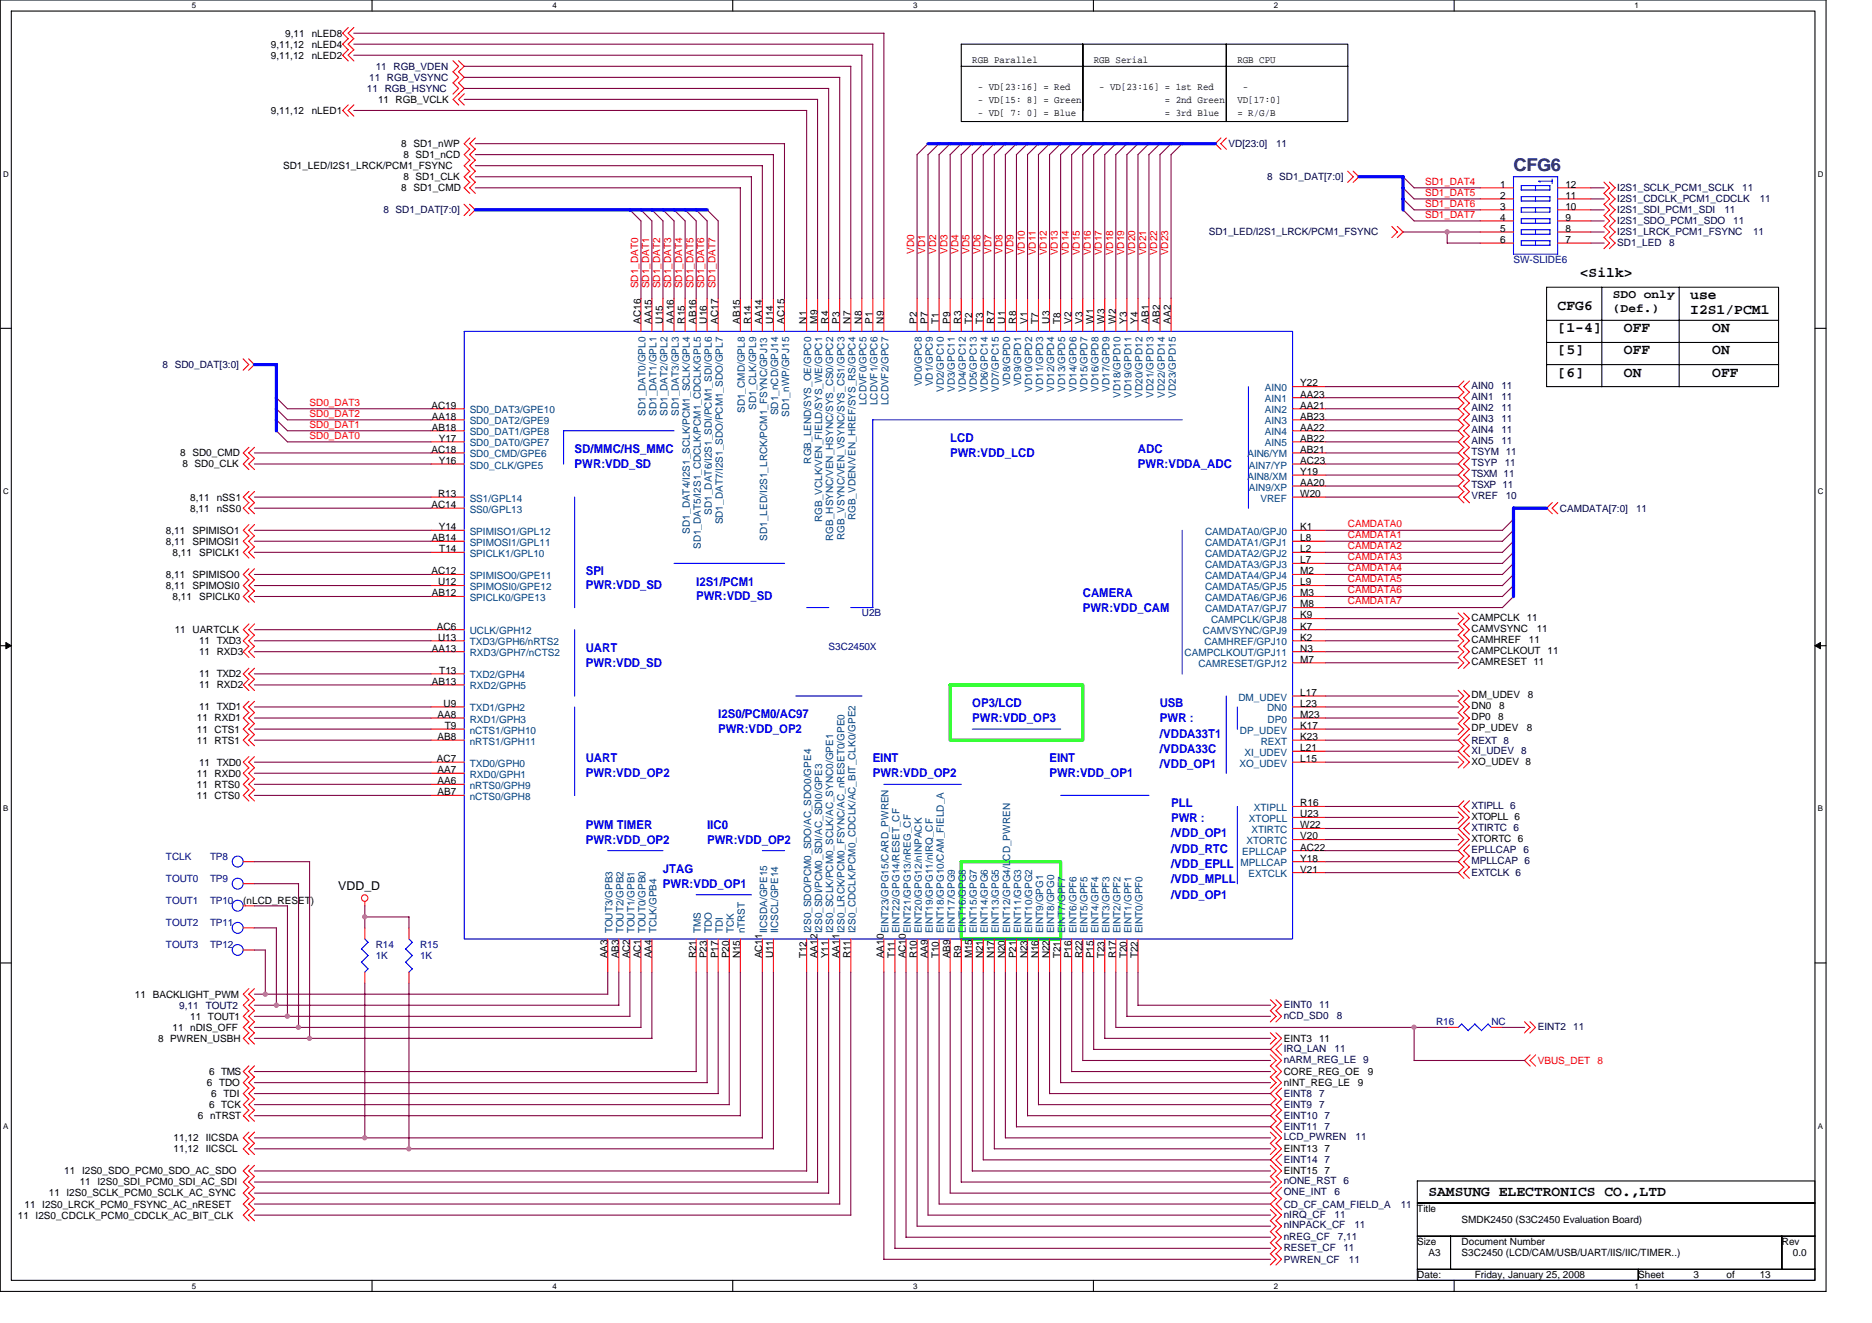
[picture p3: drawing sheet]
<svg xmlns="http://www.w3.org/2000/svg" width="297mm" height="210mm" viewBox="0 0 297 210" stroke-linecap="round" stroke-linejoin="round" font-family="sans-serif">
<defs><g id="words">
<text font-size="2.8" fill="#000080" x="240.2" y="27.1">CFG6</text>
<g font-size="2.3">
<text x="250.7" y="44">&lt;Silk&gt;</text>
<text x="268.2" y="47.5">use</text>
<text x="247.2" y="52.7">[1-4]</text>
<text x="247.2" y="49.2">CFG6</text>
<text x="257.7" y="52.7">OFF</text>
<text x="268.2" y="49.8">I2S1/PCM1</text>
<text x="271.7" y="52.7">ON</text>
<text x="247.2" y="56.2">[5]</text>
<text x="247.2" y="59.8">[6]</text>
<text x="257.7" y="56.2">OFF</text>
<text x="257.7" y="59.8">ON</text>
<text x="271.7" y="59.8">OFF</text>
<text x="271.7" y="56.2">ON</text>
<text x="226.6" y="189.8">SAMSUNG ELECTRONICS CO.,LTD</text>
</g>
<g font-size="1.9">
<text x="255.9" y="47.2">SDO only</text>
<text x="255.9" y="49.6">(Def.)</text>
<text x="53.7" y="141.2">VDD_D</text>
</g>
<g font-size="1.9" fill="#00f">
<text x="91.2" y="71.9">SD/MMC/HS_MMC</text>
<text x="150.8" y="70.1">LCD</text>
<text x="180.6" y="71.9">ADC</text>
<text x="91.2" y="74.2">PWR:VDD_SD</text>
<text x="150.8" y="72.5">PWR:VDD_LCD</text>
<text x="180.6" y="74.2">PWR:VDDA_ADC</text>
<text x="92.9" y="91.2">SPI</text>
<text x="92.9" y="93.5">PWR:VDD_SD</text>
<text x="110.5" y="92.9">I2S1/PCM1</text>
<text x="110.5" y="95.3">PWR:VDD_SD</text>
<text x="171.8" y="94.7">CAMERA</text>
<text x="171.8" y="97">PWR:VDD_CAM</text>
<text x="92.9" y="103.4">UART</text>
<text x="92.9" y="105.8">PWR:VDD_SD</text>
<text x="114" y="113.9">I2S0/PCM0/AC97</text>
<text x="154.3" y="112.2">OP3/LCD</text>
<text x="184.1" y="112.2">USB</text>
<text x="114" y="116.3">PWR:VDD_OP2</text>
<text x="154.3" y="114.6">PWR:VDD_OP3</text>
<text x="184.1" y="114.6">PWR :</text>
<text x="184.1" y="117">/VDDA33T1</text>
<text x="184.1" y="119.4">/VDDA33C</text>
<text x="92.9" y="121">UART</text>
<text x="92.9" y="123.3">PWR:VDD_OP2</text>
<text x="138.5" y="121">EINT</text>
<text x="138.5" y="123.3">PWR:VDD_OP2</text>
<text x="166.5" y="121">EINT</text>
<text x="166.5" y="123.3">PWR:VDD_OP1</text>
<text x="184.1" y="121.9">/VDD_OP1</text>
<text x="92.9" y="131.5">PWM TIMER</text>
<text x="112.2" y="131.5">IIC0</text>
<text x="185.8" y="128">PLL</text>
<text x="185.8" y="130.4">PWR :</text>
<text x="92.9" y="133.8">PWR:VDD_OP2</text>
<text x="112.2" y="133.8">PWR:VDD_OP2</text>
<text x="185.8" y="132.8">/VDD_OP1</text>
<text x="185.8" y="135.3">/VDD_RTC</text>
<text x="185.8" y="137.7">/VDD_EPLL</text>
<text x="105.2" y="138.5">JTAG</text>
<text x="105.2" y="140.8">PWR:VDD_OP1</text>
<text x="185.8" y="140.1">/VDD_MPLL</text>
<text x="185.8" y="142.6">/VDD_OP1</text>
</g>
<g font-size="1.6">
<text x="45.3" y="5.8">9,11</text>
<text x="49.5" y="5.8">nLED8</text>
<text x="43" y="7.6">9,11,12</text>
<text x="43" y="9.3">9,11,12</text>
<text x="49.5" y="7.6">nLED4</text>
<text x="49.5" y="9.3">nLED2</text>
<text x="154.3" y="10">RGB Parallel</text>
<text x="173.5" y="10">RGB Serial</text>
<text x="196.3" y="10">RGB CPU</text>
<text x="60" y="16.3">11 RGB_VCLK</text>
<text x="155.1" y="14.2">- VD[23:16] = Red</text>
<text x="155.1" y="16.4">- VD[15: 8] = Green</text>
<text x="174.4" y="14.2">- VD[23:16] = 1st Red</text>
<text x="184.8" y="16.4">= 2nd Green</text>
<text x="196.3" y="16.4">VD[17:0]</text>
<text x="197.2" y="14.2">-</text>
<text x="43" y="18.1">9,11,12</text>
<text x="49.5" y="18.1">nLED1</text>
<text x="63.7" y="23.3">8 SD1_nWP</text>
<text x="155.1" y="18.5">- VD[ 7: 0] = Blue</text>
<text x="184.8" y="18.5">= 3rd Blue</text>
<text x="196.3" y="18.5">= R/G/B</text>
<text x="44.9" y="26.8">SD1_LED/I2S1_LRCK/PCM1_FSYNC</text>
<text x="64" y="25.1">8 SD1_nCD</text>
<text x="64" y="28.6">8 SD1_CLK</text>
<text x="238" y="29.8">1</text>
<text x="248.4" y="29.8">12</text>
<text x="63.7" y="30.3">8 SD1_CMD</text>
<text x="238" y="31.5">2</text>
<text x="238" y="33.3">3</text>
<text x="238" y="35">4</text>
<text x="248.4" y="35">9</text>
<text x="248.4" y="33.3">10</text>
<text x="248.4" y="31.5">11</text>
<text x="238" y="38.5">6</text>
<text x="238" y="36.8">5</text>
<text x="248.4" y="36.8">8</text>
<text x="248.4" y="38.5">7</text>
<text x="101.7" y="51.4" transform="rotate(-90 101.7 51.4)">AC16</text>
<text x="103.4" y="51.4" transform="rotate(-90 103.4 51.4)">AA15</text>
<text x="105.2" y="51.4" transform="rotate(-90 105.2 51.4)">U15</text>
<text x="106.9" y="51.4" transform="rotate(-90 106.9 51.4)">AA16</text>
<text x="108.7" y="51.4" transform="rotate(-90 108.7 51.4)">R15</text>
<text x="110.4" y="51.4" transform="rotate(-90 110.4 51.4)">AB16</text>
<text x="112.2" y="51.4" transform="rotate(-90 112.2 51.4)">U16</text>
<text x="113.9" y="51.4" transform="rotate(-90 113.9 51.4)">AC17</text>
<text x="117.5" y="51.4" transform="rotate(-90 117.5 51.4)">AB15</text>
<text x="119.2" y="51.4" transform="rotate(-90 119.2 51.4)">R14</text>
<text x="120.9" y="51.4" transform="rotate(-90 120.9 51.4)">AA14</text>
<text x="122.7" y="51.4" transform="rotate(-90 122.7 51.4)">U14</text>
<text x="124.5" y="51.4" transform="rotate(-90 124.5 51.4)">AC15</text>
<text x="128" y="51.4" transform="rotate(-90 128 51.4)">N1</text>
<text x="129.7" y="51.4" transform="rotate(-90 129.7 51.4)">M9</text>
<text x="131.5" y="51.4" transform="rotate(-90 131.5 51.4)">R4</text>
<text x="133.2" y="51.4" transform="rotate(-90 133.2 51.4)">P3</text>
<text x="135" y="51.4" transform="rotate(-90 135 51.4)">N7</text>
<text x="136.7" y="51.4" transform="rotate(-90 136.7 51.4)">N8</text>
<text x="138.5" y="51.4" transform="rotate(-90 138.5 51.4)">P1</text>
<text x="140.2" y="51.4" transform="rotate(-90 140.2 51.4)">N9</text>
<text x="145.5" y="51.4" transform="rotate(-90 145.5 51.4)">P2</text>
<text x="147.2" y="51.4" transform="rotate(-90 147.2 51.4)">P7</text>
<text x="149" y="51.4" transform="rotate(-90 149 51.4)">T1</text>
<text x="150.7" y="51.4" transform="rotate(-90 150.7 51.4)">P9</text>
<text x="152.5" y="51.4" transform="rotate(-90 152.5 51.4)">R3</text>
<text x="154.3" y="51.4" transform="rotate(-90 154.3 51.4)">T2</text>
<text x="156" y="51.4" transform="rotate(-90 156 51.4)">T3</text>
<text x="157.8" y="51.4" transform="rotate(-90 157.8 51.4)">R7</text>
<text x="159.5" y="51.4" transform="rotate(-90 159.5 51.4)">U1</text>
<text x="161.3" y="51.4" transform="rotate(-90 161.3 51.4)">R8</text>
<text x="163" y="51.4" transform="rotate(-90 163 51.4)">V1</text>
<text x="164.8" y="51.4" transform="rotate(-90 164.8 51.4)">T7</text>
<text x="166.5" y="51.4" transform="rotate(-90 166.5 51.4)">U3</text>
<text x="168.3" y="51.4" transform="rotate(-90 168.3 51.4)">T8</text>
<text x="170" y="51.4" transform="rotate(-90 170 51.4)">V2</text>
<text x="171.8" y="51.4" transform="rotate(-90 171.8 51.4)">V3</text>
<text x="173.5" y="51.4" transform="rotate(-90 173.5 51.4)">W1</text>
<text x="175.3" y="51.4" transform="rotate(-90 175.3 51.4)">W3</text>
<text x="177" y="51.4" transform="rotate(-90 177 51.4)">W2</text>
<text x="178.8" y="51.4" transform="rotate(-90 178.8 51.4)">Y3</text>
<text x="180.5" y="51.4" transform="rotate(-90 180.5 51.4)">Y4</text>
<text x="182.3" y="51.4" transform="rotate(-90 182.3 51.4)">AB1</text>
<text x="184" y="51.4" transform="rotate(-90 184 51.4)">AB2</text>
<text x="185.8" y="51.4" transform="rotate(-90 185.8 51.4)">AA2</text>
<text x="68.4" y="64.8">AC19</text>
<text x="206.3" y="61.3">Y22</text>
<text x="206.3" y="63.1">AA23</text>
<text x="206.3" y="64.8">AA21</text>
<text x="68.4" y="71.8">AC18</text>
<text x="68.5" y="68.3">AB18</text>
<text x="68.5" y="66.6">AA18</text>
<text x="69.6" y="70.1">Y17</text>
<text x="206.3" y="66.6">AB23</text>
<text x="206.3" y="68.3">AA22</text>
<text x="206.3" y="70.1">AB22</text>
<text x="206.3" y="71.8">AB21</text>
<text x="28.6" y="72.4">8 SD0_CMD</text>
<text x="29" y="74.1">8 SD0_CLK</text>
<text x="69.6" y="73.6">Y16</text>
<text x="206.3" y="73.6">AC23</text>
<text x="206.3" y="75.4">Y19</text>
<text x="206.3" y="77.1">AA20</text>
<text x="30.2" y="79.4">8,11</text>
<text x="30.2" y="81.2">8,11</text>
<text x="34.4" y="79.4">nSS1</text>
<text x="34.4" y="81.2">nSS0</text>
<text x="68.4" y="80.6">AC14</text>
<text x="69.5" y="78.8">R13</text>
<text x="206.3" y="78.8">W20</text>
<text x="26.3" y="84.7">8,11</text>
<text x="26.3" y="86.4">8,11</text>
<text x="27.4" y="88.2">8,11</text>
<text x="30.5" y="84.7">SPIMISO1</text>
<text x="30.5" y="86.4">SPIMOSI1</text>
<text x="31.6" y="88.2">SPICLK1</text>
<text x="68.5" y="85.9">AB14</text>
<text x="69.6" y="84.1">Y14</text>
<text x="69.7" y="87.6">T14</text>
<text x="206.3" y="84.1">K1</text>
<text x="206.3" y="85.9">L8</text>
<text x="206.3" y="87.6">L2</text>
<text x="206.3" y="89.4">L7</text>
<text x="26.3" y="91.7">8,11</text>
<text x="26.3" y="93.4">8,11</text>
<text x="27.4" y="95.2">8,11</text>
<text x="30.5" y="91.7">SPIMISO0</text>
<text x="30.5" y="93.4">SPIMOSI0</text>
<text x="31.6" y="95.2">SPICLK0</text>
<text x="68.4" y="91.1">AC12</text>
<text x="68.5" y="94.6">AB12</text>
<text x="69.5" y="92.9">U12</text>
<text x="206.3" y="91.1">M2</text>
<text x="206.3" y="92.9">L9</text>
<text x="206.3" y="94.6">M3</text>
<text x="27.7" y="100.4">11 UARTCLK</text>
<text x="69.3" y="99.9">AC6</text>
<text x="69.5" y="101.6">U13</text>
<text x="206.3" y="96.4">M8</text>
<text x="206.3" y="101.6">K2</text>
<text x="206.3" y="98.1">K9</text>
<text x="206.3" y="99.9">K7</text>
<text x="233.5" y="100.3">CAMVSYNC</text>
<text x="233.5" y="98.5">CAMPCLK</text>
<text x="242.2" y="98.5">11</text>
<text x="243.8" y="100.3">11</text>
<text x="31.6" y="102.2">11 TXD3</text>
<text x="31.6" y="107.5">11 TXD2</text>
<text x="31.6" y="103.9">11 RXD3</text>
<text x="68.5" y="103.4">AA13</text>
<text x="69.7" y="106.9">T13</text>
<text x="206.3" y="103.4">N3</text>
<text x="206.3" y="105.1">M7</text>
<text x="233.5" y="102">CAMHREF</text>
<text x="233.5" y="105.5">CAMRESET 11</text>
<text x="233.5" y="103.8">CAMPCLKOUT 11</text>
<text x="242.6" y="102">11</text>
<text x="31.6" y="112.7">11 TXD1</text>
<text x="31.6" y="109.2">11 RXD2</text>
<text x="68.5" y="108.6">AB13</text>
<text x="69.4" y="113.9">AA8</text>
<text x="70.4" y="112.1">U9</text>
<text x="206.3" y="110.4">L17</text>
<text x="206.3" y="112.1">L23</text>
<text x="206.3" y="113.9">M23</text>
<text x="233.5" y="112.5">DN0</text>
<text x="233.5" y="110.8">DM_UDEV</text>
<text x="237.9" y="112.5">8</text>
<text x="242.4" y="110.8">8</text>
<text x="31.2" y="118">11 RTS1</text>
<text x="31.2" y="114.5">11 RXD1</text>
<text x="31.2" y="116.2">11 CTS1</text>
<text x="69.4" y="117.4">AB8</text>
<text x="70.6" y="115.7">T9</text>
<text x="206.3" y="115.7">K17</text>
<text x="206.3" y="119.2">L21</text>
<text x="206.3" y="117.4">K23</text>
<text x="233.5" y="114.3">DP0</text>
<text x="233.5" y="116">DP_UDEV</text>
<text x="237.7" y="114.3">8</text>
<text x="242.2" y="116">8</text>
<text x="31.2" y="123.2">11 RXD0</text>
<text x="31.2" y="125">11 RTS0</text>
<text x="31.6" y="121.5">11 TXD0</text>
<text x="69.3" y="120.9">AC7</text>
<text x="69.4" y="124.4">AA6</text>
<text x="69.4" y="122.7">AA7</text>
<text x="206.3" y="120.9">L15</text>
<text x="233.5" y="121.3">XO_UDEV 8</text>
<text x="31.2" y="126.7">11 CTS0</text>
<text x="69.4" y="126.2">AB7</text>
<text x="206.3" y="127.9">R16</text>
<text x="206.3" y="129.7">U23</text>
<text x="206.3" y="131.4">W22</text>
<text x="233.5" y="130.1">XTOPLL 6</text>
<text x="206.3" y="133.2">V20</text>
<text x="206.3" y="134.9">AC22</text>
<text x="206.3" y="136.7">Y18</text>
<text x="233.5" y="133.6">XTORTC 6</text>
<text x="38.6" y="143.4">(nLCD_RESET)</text>
<text x="206.3" y="138.4">V21</text>
<text x="96.4" y="152.1" transform="rotate(-90 96.4 152.1)">AA3</text>
<text x="98.2" y="152.1" transform="rotate(-90 98.2 152.1)">AB3</text>
<text x="99.9" y="152.1" transform="rotate(-90 99.9 152.1)">AC2</text>
<text x="101.7" y="152.1" transform="rotate(-90 101.7 152.1)">AC1</text>
<text x="103.4" y="152.1" transform="rotate(-90 103.4 152.1)">AA4</text>
<text x="110.4" y="152.1" transform="rotate(-90 110.4 152.1)">R21</text>
<text x="112.2" y="152.1" transform="rotate(-90 112.2 152.1)">P23</text>
<text x="113.9" y="152.1" transform="rotate(-90 113.9 152.1)">P17</text>
<text x="115.7" y="152.1" transform="rotate(-90 115.7 152.1)">P20</text>
<text x="117.5" y="152.1" transform="rotate(-90 117.5 152.1)">N15</text>
<text x="120.9" y="152.1" transform="rotate(-90 120.9 152.1)">AC11</text>
<text x="122.7" y="152.1" transform="rotate(-90 122.7 152.1)">U11</text>
<text x="128" y="152.1" transform="rotate(-90 128 152.1)">T12</text>
<text x="129.7" y="152.1" transform="rotate(-90 129.7 152.1)">AA12</text>
<text x="131.5" y="152.1" transform="rotate(-90 131.5 152.1)">Y11</text>
<text x="133.2" y="152.1" transform="rotate(-90 133.2 152.1)">AA11</text>
<text x="135" y="152.1" transform="rotate(-90 135 152.1)">R11</text>
<text x="140.2" y="152.1" transform="rotate(-90 140.2 152.1)">AA10</text>
<text x="142" y="152.1" transform="rotate(-90 142 152.1)">T11</text>
<text x="143.7" y="152.1" transform="rotate(-90 143.7 152.1)">AC10</text>
<text x="145.5" y="152.1" transform="rotate(-90 145.5 152.1)">R10</text>
<text x="147.2" y="152.1" transform="rotate(-90 147.2 152.1)">AA9</text>
<text x="149" y="152.1" transform="rotate(-90 149 152.1)">T10</text>
<text x="150.7" y="152.1" transform="rotate(-90 150.7 152.1)">AB9</text>
<text x="152.5" y="152.1" transform="rotate(-90 152.5 152.1)">R9</text>
<text x="154.3" y="152.1" transform="rotate(-90 154.3 152.1)">M15</text>
<text x="156" y="152.1" transform="rotate(-90 156 152.1)">N21</text>
<text x="157.8" y="152.1" transform="rotate(-90 157.8 152.1)">N17</text>
<text x="159.5" y="152.1" transform="rotate(-90 159.5 152.1)">N20</text>
<text x="161.3" y="152.1" transform="rotate(-90 161.3 152.1)">P21</text>
<text x="163" y="152.1" transform="rotate(-90 163 152.1)">N23</text>
<text x="164.8" y="152.1" transform="rotate(-90 164.8 152.1)">N16</text>
<text x="166.5" y="152.1" transform="rotate(-90 166.5 152.1)">N22</text>
<text x="168.3" y="152.1" transform="rotate(-90 168.3 152.1)">T21</text>
<text x="170" y="152.1" transform="rotate(-90 170 152.1)">P16</text>
<text x="171.8" y="152.1" transform="rotate(-90 171.8 152.1)">R22</text>
<text x="173.5" y="152.1" transform="rotate(-90 173.5 152.1)">P15</text>
<text x="175.3" y="152.1" transform="rotate(-90 175.3 152.1)">T23</text>
<text x="177" y="152.1" transform="rotate(-90 177 152.1)">R17</text>
<text x="178.8" y="152.1" transform="rotate(-90 178.8 152.1)">T20</text>
<text x="180.5" y="152.1" transform="rotate(-90 180.5 152.1)">T22</text>
<text x="21.4" y="158.3">11 BACKLIGHT_PWM</text>
<text x="30.2" y="161.8">11 TOUT1</text>
<text x="25.1" y="165.3">8 PWREN_USBH</text>
<text x="27.4" y="163.5">11 nDIS_OFF</text>
<text x="203.7" y="165.3">EINT3</text>
<text x="209.3" y="165.3">11</text>
<text x="32.8" y="172.3">6 TDO</text>
<text x="33.2" y="170.5">6 TMS</text>
<text x="203.7" y="172.3">nINT_REG_LE</text>
<text x="203.7" y="170.5">CORE_REG_OE</text>
<text x="215.4" y="172.3">9</text>
<text x="217" y="170.5">9</text>
<text x="31.4" y="177.6">6 nTRST</text>
<text x="33.2" y="175.8">6 TCK</text>
<text x="33.5" y="174.1">6 TDI</text>
<text x="27.6" y="182.8">11,12</text>
<text x="27.6" y="181.1">11,12</text>
<text x="32.6" y="182.8">IICSCL</text>
<text x="32.6" y="181.1">IICSDA</text>
<text x="203.7" y="182.8">EINT13</text>
<text x="210.2" y="182.8">7</text>
<text x="3.9" y="191.6">11 I2S0_LRCK_PCM0_FSYNC_AC_nRESET</text>
<text x="7.8" y="189.8">11 I2S0_SCLK_PCM0_SCLK_AC_SYNC</text>
<text x="10.2" y="186.3">11 I2S0_SDO_PCM0_SDO_AC_SDO</text>
<text x="12.7" y="188.1">11 I2S0_SDI_PCM0_SDI_AC_SDI</text>
<text x="203.7" y="186.3">EINT15</text>
<text x="210.2" y="186.3">7</text>
<text x="2.9" y="193.3">11 I2S0_CDCLK_PCM0_CDCLK_AC_BIT_CLK</text>
<text x="224.9" y="192.3">Title</text>
<text x="224.9" y="197.5">Size</text>
<text x="231.9" y="197.5">Document Number</text>
<text x="231.9" y="194">SMDK2450 (S3C2450 Evaluation Board)</text>
<text x="282.7" y="197.5">Rev</text>
<text x="224.9" y="202.8">Date:</text>
<text x="226.6" y="199.3">A3</text>
<text x="231.9" y="199.3">S3C2450 (LCD/CAM/USB/UART/IIS/IIC/TIMER..)</text>
<text x="234" y="202.8">Friday, January 25, 2008</text>
<text x="259.9" y="202.8">Sheet</text>
<text x="268.7" y="202.8">3</text>
<text x="274" y="202.8">of</text>
<text x="279.2" y="202.8">13</text>
<text x="284.5" y="199.3">0.0</text>
</g>
<g font-size="1.6" fill="#000040">
<text x="59.6" y="11.1">11 RGB_VDEN</text>
<text x="58.2" y="14.6">11 RGB_HSYNC</text>
<text x="58.6" y="12.8">11 RGB_VSYNC</text>
<text x="194.9" y="23.3">VD[23:0]</text>
<text x="202.5" y="23.3">11</text>
<text x="201.1" y="28.6">8 SD1_DAT[7:0]</text>
<text x="60.9" y="33.8">8 SD1_DAT[7:0]</text>
<text x="256.6" y="30.3">I2S1_SCLK_PCM1_SCLK</text>
<text x="256.6" y="32.1">I2S1_CDCLK_PCM1_CDCLK</text>
<text x="256.6" y="33.8">I2S1_SDI_PCM1_SDI</text>
<text x="256.6" y="35.6">I2S1_SDO_PCM1_SDO</text>
<text x="273.6" y="33.8">11</text>
<text x="275" y="35.6">11</text>
<text x="276.4" y="30.3">11</text>
<text x="279.2" y="32.1">11</text>
<text x="191.8" y="37.4">SD1_LED/I2S1_LRCK/PCM1_FSYNC</text>
<text x="256.6" y="37.4">I2S1_LRCK_PCM1_FSYNC</text>
<text x="256.6" y="39.1">SD1_LED</text>
<text x="264.9" y="39.1">8</text>
<text x="278.2" y="37.4">11</text>
<text x="25.8" y="58.4">8 SD0_DAT[3:0]</text>
<text x="233.5" y="61.7">AIN0</text>
<text x="233.5" y="63.5">AIN1</text>
<text x="233.5" y="65.2">AIN2</text>
<text x="238.2" y="61.7">11</text>
<text x="238.2" y="63.5">11</text>
<text x="238.2" y="65.2">11</text>
<text x="233.5" y="70.5">AIN5</text>
<text x="233.5" y="68.7">AIN4</text>
<text x="233.5" y="67">AIN3</text>
<text x="238.2" y="70.5">11</text>
<text x="238.2" y="68.7">11</text>
<text x="238.2" y="67">11</text>
<text x="233.5" y="77.5">TSXP 11</text>
<text x="233.5" y="75.7">TSXM 11</text>
<text x="233.5" y="72.2">TSYM 11</text>
<text x="233.5" y="74">TSYP</text>
<text x="238.8" y="74">11</text>
<text x="233.5" y="79.2">VREF</text>
<text x="238.9" y="79.2">10</text>
<text x="247.5" y="81.2">CAMDATA[7:0]</text>
<text x="259.6" y="81.2">11</text>
<text x="233.5" y="119.5">XI_UDEV</text>
<text x="233.5" y="118">REXT 8</text>
<text x="241.4" y="119.5">8</text>
<text x="233.5" y="131.8">XTIRTC 6</text>
<text x="233.5" y="128.3">XTIPLL 6</text>
<text x="233.5" y="135.3">EPLLCAP 6</text>
<text x="233.5" y="137.1">MPLLCAP 6</text>
<text x="233.5" y="139">EXTCLK 6</text>
<text x="28.4" y="160">9,11</text>
<text x="32.6" y="160">TOUT2</text>
<text x="203.7" y="161.6">nCD_SD0</text>
<text x="203.7" y="159.9">EINT0</text>
<text x="209.3" y="159.9">11</text>
<text x="212.1" y="161.6">8</text>
<text x="203.7" y="166.9">IRQ_LAN</text>
<text x="211.7" y="166.9">11</text>
<text x="244" y="163.4">EINT2</text>
<text x="249.6" y="163.4">11</text>
<text x="203.7" y="168.6">nARM_REG_LE 9</text>
<text x="203.7" y="177.6">EINT10</text>
<text x="203.7" y="175.8">EINT9</text>
<text x="203.7" y="179.3">EINT11</text>
<text x="203.7" y="174.1">EINT8</text>
<text x="209.3" y="175.8">7</text>
<text x="209.3" y="174.1">7</text>
<text x="210.2" y="177.6">7</text>
<text x="210.2" y="179.3">7</text>
<text x="203.7" y="184.6">EINT14</text>
<text x="203.7" y="180.9">LCD_PWREN</text>
<text x="210.2" y="184.6">7</text>
<text x="215.1" y="180.9">11</text>
<text x="203.7" y="187.9">nONE_RST 6</text>
<text x="203.7" y="191.6">CD_CF_CAM_FIELD_A</text>
<text x="203.7" y="189.7">ONE_INT</text>
<text x="211.7" y="189.7">6</text>
<text x="222.3" y="191.6">11</text>
<text x="203.7" y="194.9">nINPACK_CF</text>
<text x="203.7" y="196.7">nREG_CF</text>
<text x="203.7" y="193.2">nIRQ_CF</text>
<text x="211.7" y="193.2">11</text>
<text x="212.3" y="196.7">7,11</text>
<text x="214.9" y="194.9">11</text>
<text x="203.7" y="200.3">PWREN_CF</text>
<text x="203.7" y="198.4">RESET_CF</text>
<text x="213.2" y="198.4">11</text>
<text x="214" y="200.3">11</text>
</g>
<g font-size="1.6" fill="#f00">
<text x="226.1" y="29.3">SD1_DAT4</text>
<text x="226.1" y="31.1">SD1_DAT5</text>
<text x="226.1" y="32.8">SD1_DAT6</text>
<text x="226.1" y="34.5">SD1_DAT7</text>
<text x="145.1" y="40.3" transform="rotate(-90 145.1 40.3)">VD0</text>
<text x="146.8" y="40.3" transform="rotate(-90 146.8 40.3)">VD1</text>
<text x="148.6" y="40.3" transform="rotate(-90 148.6 40.3)">VD2</text>
<text x="150.3" y="40.3" transform="rotate(-90 150.3 40.3)">VD3</text>
<text x="152.1" y="40.3" transform="rotate(-90 152.1 40.3)">VD4</text>
<text x="153.8" y="40.3" transform="rotate(-90 153.8 40.3)">VD5</text>
<text x="155.6" y="40.3" transform="rotate(-90 155.6 40.3)">VD6</text>
<text x="157.3" y="40.3" transform="rotate(-90 157.3 40.3)">VD7</text>
<text x="159.1" y="40.3" transform="rotate(-90 159.1 40.3)">VD8</text>
<text x="160.8" y="40.3" transform="rotate(-90 160.8 40.3)">VD9</text>
<text x="162.6" y="40.5" transform="rotate(-90 162.6 40.5)">VD10</text>
<text x="164.3" y="40.5" transform="rotate(-90 164.3 40.5)">VD11</text>
<text x="166.1" y="40.5" transform="rotate(-90 166.1 40.5)">VD12</text>
<text x="167.8" y="40.5" transform="rotate(-90 167.8 40.5)">VD13</text>
<text x="169.6" y="40.5" transform="rotate(-90 169.6 40.5)">VD14</text>
<text x="171.4" y="40.5" transform="rotate(-90 171.4 40.5)">VD15</text>
<text x="173.1" y="40.5" transform="rotate(-90 173.1 40.5)">VD16</text>
<text x="174.9" y="40.5" transform="rotate(-90 174.9 40.5)">VD17</text>
<text x="176.6" y="40.5" transform="rotate(-90 176.6 40.5)">VD18</text>
<text x="178.4" y="40.5" transform="rotate(-90 178.4 40.5)">VD19</text>
<text x="180.1" y="40.5" transform="rotate(-90 180.1 40.5)">VD20</text>
<text x="181.9" y="40.5" transform="rotate(-90 181.9 40.5)">VD21</text>
<text x="183.6" y="40.5" transform="rotate(-90 183.6 40.5)">VD22</text>
<text x="185.4" y="40.5" transform="rotate(-90 185.4 40.5)">VD23</text>
<text x="101.3" y="45.7" transform="rotate(-90 101.3 45.7)">SD1_DAT0</text>
<text x="103" y="45.7" transform="rotate(-90 103 45.7)">SD1_DAT1</text>
<text x="104.8" y="45.7" transform="rotate(-90 104.8 45.7)">SD1_DAT2</text>
<text x="106.5" y="45.7" transform="rotate(-90 106.5 45.7)">SD1_DAT3</text>
<text x="108.3" y="45.7" transform="rotate(-90 108.3 45.7)">SD1_DAT4</text>
<text x="110" y="45.7" transform="rotate(-90 110 45.7)">SD1_DAT5</text>
<text x="111.8" y="45.7" transform="rotate(-90 111.8 45.7)">SD1_DAT6</text>
<text x="113.5" y="45.7" transform="rotate(-90 113.5 45.7)">SD1_DAT7</text>
<text x="49.1" y="64.3">SD0_DAT3</text>
<text x="49.1" y="69.6">SD0_DAT0</text>
<text x="49.1" y="67.8">SD0_DAT1</text>
<text x="49.1" y="66.1">SD0_DAT2</text>
<text x="213.9" y="83.6">CAMDATA0</text>
<text x="213.9" y="85.4">CAMDATA1</text>
<text x="213.9" y="87.1">CAMDATA2</text>
<text x="213.9" y="88.9">CAMDATA3</text>
<text x="213.9" y="95.9">CAMDATA7</text>
<text x="213.9" y="90.6">CAMDATA4</text>
<text x="213.9" y="92.4">CAMDATA5</text>
<text x="213.9" y="94.1">CAMDATA6</text>
<text x="244" y="168.8">VBUS_DET 8</text>
</g>
<g font-size="1.6" fill="#000080">
<text x="240.2" y="41.7">SW-SLIDE6</text>
<text x="136.8" y="97.8">U2B</text>
<text x="131.5" y="103.1">S3C2450X</text>
<text x="26.3" y="136.4">TCLK</text>
<text x="33.3" y="136.4">TP8</text>
<text x="26.3" y="143.4">TOUT1</text>
<text x="26.3" y="139.9">TOUT0</text>
<text x="33.3" y="143.4">TP10</text>
<text x="33.3" y="139.9">TP9</text>
<text x="26.3" y="146.9">TOUT2</text>
<text x="33.3" y="146.9">TP11</text>
<text x="26.3" y="150.4">TOUT3</text>
<text x="33.3" y="150.4">TP12</text>
<text x="59.6" y="150.4">R14</text>
<text x="59.6" y="152.1">1K</text>
<text x="66.7" y="150.4">R15</text>
<text x="66.7" y="152.1">1K</text>
<text x="227.9" y="162.7">R16</text>
<text x="236.6" y="162.7">NC</text>
</g>
<g font-size="1.6" fill="#004080">
<text x="74.5" y="65.6">SD0_DAT3/GPE10</text>
<text x="102.4" y="66" transform="rotate(-90 102.4 66)">SD1_DAT0/GPL0</text>
<text x="104.2" y="66" transform="rotate(-90 104.2 66)">SD1_DAT1/GPL1</text>
<text x="105.9" y="66" transform="rotate(-90 105.9 66)">SD1_DAT2/GPL2</text>
<text x="107.7" y="66" transform="rotate(-90 107.7 66)">SD1_DAT3/GPL3</text>
<text x="118.2" y="65.5" transform="rotate(-90 118.2 65.5)">SD1_CMD/GPL8</text>
<text x="120" y="65" transform="rotate(-90 120 65)">SD1_CLK/GPL9</text>
<text x="123.5" y="65.9" transform="rotate(-90 123.5 65.9)">SD1_nCD/GPJ14</text>
<text x="137.5" y="64.3" transform="rotate(-90 137.5 64.3)">LCDVF0/GPC5</text>
<text x="139.2" y="64.3" transform="rotate(-90 139.2 64.3)">LCDVF1/GPC6</text>
<text x="141" y="64.3" transform="rotate(-90 141 64.3)">LCDVF2/GPC7</text>
<text x="146.3" y="61.3" transform="rotate(-90 146.3 61.3)">VD0/GPC8</text>
<text x="148" y="61.3" transform="rotate(-90 148 61.3)">VD1/GPC9</text>
<text x="149.8" y="62.2" transform="rotate(-90 149.8 62.2)">VD2/GPC10</text>
<text x="151.5" y="62.2" transform="rotate(-90 151.5 62.2)">VD3/GPC11</text>
<text x="153.3" y="62.2" transform="rotate(-90 153.3 62.2)">VD4/GPC12</text>
<text x="155" y="62.2" transform="rotate(-90 155 62.2)">VD5/GPC13</text>
<text x="156.8" y="62.2" transform="rotate(-90 156.8 62.2)">VD6/GPC14</text>
<text x="158.5" y="62.2" transform="rotate(-90 158.5 62.2)">VD7/GPC15</text>
<text x="160.3" y="61.3" transform="rotate(-90 160.3 61.3)">VD8/GPD0</text>
<text x="162" y="61.3" transform="rotate(-90 162 61.3)">VD9/GPD1</text>
<text x="163.8" y="62.2" transform="rotate(-90 163.8 62.2)">VD10/GPD2</text>
<text x="165.5" y="62.2" transform="rotate(-90 165.5 62.2)">VD11/GPD3</text>
<text x="167.3" y="62.2" transform="rotate(-90 167.3 62.2)">VD12/GPD4</text>
<text x="169" y="62.2" transform="rotate(-90 169 62.2)">VD13/GPD5</text>
<text x="170.8" y="62.2" transform="rotate(-90 170.8 62.2)">VD14/GPD6</text>
<text x="172.5" y="62.2" transform="rotate(-90 172.5 62.2)">VD15/GPD7</text>
<text x="174.3" y="62.2" transform="rotate(-90 174.3 62.2)">VD16/GPD8</text>
<text x="176" y="62.2" transform="rotate(-90 176 62.2)">VD17/GPD9</text>
<text x="177.8" y="63.1" transform="rotate(-90 177.8 63.1)">VD18/GPD10</text>
<text x="179.6" y="63.1" transform="rotate(-90 179.6 63.1)">VD19/GPD11</text>
<text x="181.3" y="63.1" transform="rotate(-90 181.3 63.1)">VD20/GPD12</text>
<text x="183" y="63.1" transform="rotate(-90 183 63.1)">VD21/GPD13</text>
<text x="184.8" y="63.1" transform="rotate(-90 184.8 63.1)">VD22/GPD14</text>
<text x="186.6" y="63.1" transform="rotate(-90 186.6 63.1)">VD23/GPD15</text>
<text x="200.7" y="62.1">AIN0</text>
<text x="200.7" y="63.8">AIN1</text>
<text x="200.7" y="65.6">AIN2</text>
<text x="74.5" y="70.8">SD0_DAT0/GPE7</text>
<text x="74.5" y="69.1">SD0_DAT1/GPE8</text>
<text x="74.5" y="67.3">SD0_DAT2/GPE9</text>
<text x="125.2" y="66.2" transform="rotate(-90 125.2 66.2)">SD1_nWP/GPJ15</text>
<text x="200.7" y="67.3">AIN3</text>
<text x="200.7" y="69.1">AIN4</text>
<text x="200.7" y="70.8">AIN5</text>
<text x="74.5" y="74.3">SD0_CLK/GPE5</text>
<text x="74.5" y="72.6">SD0_CMD/GPE6</text>
<text x="128.7" y="73.6" transform="rotate(-90 128.7 73.6)">RGB_LEND/SYS_OE/GPC0</text>
<text x="197.9" y="72.6">AIN6/YM</text>
<text x="197.9" y="76.1">AIN8/XM</text>
<text x="198.2" y="74.3">AIN7/YP</text>
<text x="198.2" y="77.8">AIN9/XP</text>
<text x="74.5" y="81.3">SS0/GPL13</text>
<text x="74.5" y="79.6">SS1/GPL14</text>
<text x="112.9" y="81.6" transform="rotate(-90 112.9 81.6)">SD1_DAT6/I2S1_SDI/PCM1_SDI/GPL6</text>
<text x="114.7" y="83.2" transform="rotate(-90 114.7 83.2)">SD1_DAT7/I2S1_SDO/PCM1_SDO/GPL7</text>
<text x="130.5" y="82.8" transform="rotate(-90 130.5 82.8)">RGB_VCLK/VEN_FIELD/SYS_WE/GPC1</text>
<text x="135.7" y="82.6" transform="rotate(-90 135.7 82.6)">RGB_VDEN/VEN_HREF/SYS_RS/GPC4</text>
<text x="200" y="79.6">VREF</text>
<text x="74.5" y="88.3">SPICLK1/GPL10</text>
<text x="74.5" y="84.9">SPIMISO1/GPL12</text>
<text x="74.5" y="86.6">SPIMOSI1/GPL11</text>
<text x="109.4" y="84.6" transform="rotate(-90 109.4 84.6)">SD1_DAT4/I2S1_SCLK/PCM1_SCLK/GPL4</text>
<text x="111.2" y="87.1" transform="rotate(-90 111.2 87.1)">SD1_DAT5/I2S1_CDCLK/PCM1_CDCLK/GPL5</text>
<text x="121.7" y="85.8" transform="rotate(-90 121.7 85.8)">SD1_LED/I2S1_LRCK/PCM1_FSYNC/GPJ13</text>
<text x="132.2" y="85.8" transform="rotate(-90 132.2 85.8)">RGB_HSYNC/VEN_HSYNC/SYS_CS0/GPC2</text>
<text x="134" y="85.6" transform="rotate(-90 134 85.6)">RGB_VSYNC/VEN_VSYNC/SYS_CS1/GPC3</text>
<text x="191.2" y="84.9">CAMDATA0/GPJ0</text>
<text x="191.2" y="86.6">CAMDATA1/GPJ1</text>
<text x="191.2" y="88.3">CAMDATA2/GPJ2</text>
<text x="74.5" y="95.4">SPICLK0/GPE13</text>
<text x="74.5" y="91.9">SPIMISO0/GPE11</text>
<text x="74.5" y="93.6">SPIMOSI0/GPE12</text>
<text x="191.2" y="90.1">CAMDATA3/GPJ3</text>
<text x="191.2" y="91.9">CAMDATA4/GPJ4</text>
<text x="191.2" y="93.6">CAMDATA5/GPJ5</text>
<text x="191.2" y="95.4">CAMDATA6/GPJ6</text>
<text x="74.5" y="100.6">UCLK/GPH12</text>
<text x="190.9" y="100.6">CAMVSYNC/GPJ9</text>
<text x="191.2" y="97.1">CAMDATA7/GPJ7</text>
<text x="192.2" y="98.9">CAMPCLK/GPJ8</text>
<text x="74.5" y="104.1">RXD3/GPH7/nCTS2</text>
<text x="74.5" y="107.6">TXD2/GPH4</text>
<text x="74.5" y="102.4">TXD3/GPH6/nRTS2</text>
<text x="188" y="104.1">CAMPCLKOUT/GPJ11</text>
<text x="190.2" y="105.9">CAMRESET/GPJ12</text>
<text x="191.1" y="102.4">CAMHREF/GPJ10</text>
<text x="74.5" y="109.4">RXD2/GPH5</text>
<text x="74.5" y="112.9">TXD1/GPH2</text>
<text x="196.5" y="111.1">DM_UDEV</text>
<text x="201.1" y="112.9">DN0</text>
<text x="74.5" y="116.4">nCTS1/GPH10</text>
<text x="74.5" y="118.2">nRTS1/GPH11</text>
<text x="74.5" y="114.6">RXD1/GPH3</text>
<text x="196.7" y="116.4">DP_UDEV</text>
<text x="197.5" y="119.9">XI_UDEV</text>
<text x="200" y="118.2">REXT</text>
<text x="201.1" y="114.6">DP0</text>
<text x="74.5" y="125.2">nRTS0/GPH9</text>
<text x="74.5" y="123.4">RXD0/GPH1</text>
<text x="74.5" y="121.6">TXD0/GPH0</text>
<text x="196.7" y="121.6">XO_UDEV</text>
<text x="74.5" y="126.9">nCTS0/GPH8</text>
<text x="198.2" y="130.4">XTOPLL</text>
<text x="199" y="128.7">XTIPLL</text>
<text x="196.8" y="137.4">MPLLCAP</text>
<text x="197.1" y="135.7">EPLLCAP</text>
<text x="197.8" y="133.9">XTORTC</text>
<text x="198.6" y="132.2">XTIRTC</text>
<text x="198.1" y="139.2">EXTCLK</text>
<text x="97.2" y="148.1" transform="rotate(-90 97.2 148.1)">TOUT3/GPB3</text>
<text x="98.9" y="148.1" transform="rotate(-90 98.9 148.1)">TOUT2/GPB2</text>
<text x="100.7" y="148.1" transform="rotate(-90 100.7 148.1)">TOUT1/GPB1</text>
<text x="102.4" y="148.1" transform="rotate(-90 102.4 148.1)">TOUT0/GPB0</text>
<text x="104.2" y="148.1" transform="rotate(-90 104.2 148.1)">TCLK/GPB4</text>
<text x="111.2" y="148.1" transform="rotate(-90 111.2 148.1)">TMS</text>
<text x="112.9" y="148.1" transform="rotate(-90 112.9 148.1)">TDO</text>
<text x="114.7" y="148.1" transform="rotate(-90 114.7 148.1)">TDI</text>
<text x="116.5" y="148.1" transform="rotate(-90 116.5 148.1)">TCK</text>
<text x="118.2" y="148.1" transform="rotate(-90 118.2 148.1)">nTRST</text>
<text x="121.7" y="148.1" transform="rotate(-90 121.7 148.1)">IICSDA/GPE15</text>
<text x="123.5" y="148.1" transform="rotate(-90 123.5 148.1)">IICSCL/GPE14</text>
<text x="128.7" y="148.1" transform="rotate(-90 128.7 148.1)">I2S0_SDO/PCM0_SDO/AC_SDO0/GPE4</text>
<text x="130.5" y="148.1" transform="rotate(-90 130.5 148.1)">I2S0_SDI/PCM0_SDI/AC_SDI0/GPE3</text>
<text x="132.2" y="148.1" transform="rotate(-90 132.2 148.1)">I2S0_SCLK/PCM0_SCLK/AC_SYNC0/GPE1</text>
<text x="134" y="148.1" transform="rotate(-90 134 148.1)">I2S0_LRCK/PCM0_FSYNC/AC_nRESET0/GPE0</text>
<text x="135.7" y="148.1" transform="rotate(-90 135.7 148.1)">I2S0_CDCLK/PCM0_CDCLK/AC_BIT_CLK0/GPE2</text>
<text x="141" y="148.1" transform="rotate(-90 141 148.1)">EINT23/GPG15/CARD_PWREN</text>
<text x="142.7" y="148.1" transform="rotate(-90 142.7 148.1)">EINT22/GPG14/RESET_CF</text>
<text x="144.5" y="148.1" transform="rotate(-90 144.5 148.1)">EINT21/GPG13/nREG_CF</text>
<text x="146.3" y="148.1" transform="rotate(-90 146.3 148.1)">EINT20/GPG12/nINPACK</text>
<text x="148" y="148.1" transform="rotate(-90 148 148.1)">EINT19/GPG11/nIRQ_CF</text>
<text x="149.8" y="148.1" transform="rotate(-90 149.8 148.1)">EINT18/GPG10/CAM_FIELD_A</text>
<text x="151.5" y="148.1" transform="rotate(-90 151.5 148.1)">EINT17/GPG9</text>
<text x="153.3" y="148.1" transform="rotate(-90 153.3 148.1)">EINT16/GPG8</text>
<text x="155" y="148.1" transform="rotate(-90 155 148.1)">EINT15/GPG7</text>
<text x="156.8" y="148.1" transform="rotate(-90 156.8 148.1)">EINT14/GPG6</text>
<text x="158.5" y="148.1" transform="rotate(-90 158.5 148.1)">EINT13/GPG5</text>
<text x="160.3" y="148.1" transform="rotate(-90 160.3 148.1)">EINT12/GPG4/LCD_PWREN</text>
<text x="162" y="148.1" transform="rotate(-90 162 148.1)">EINT11/GPG3</text>
<text x="163.8" y="148.1" transform="rotate(-90 163.8 148.1)">EINT10/GPG2</text>
<text x="165.5" y="148.1" transform="rotate(-90 165.5 148.1)">EINT9/GPG1</text>
<text x="167.3" y="148.1" transform="rotate(-90 167.3 148.1)">EINT8/GPG0</text>
<text x="169" y="148.1" transform="rotate(-90 169 148.1)">EINT7/GPF7</text>
<text x="170.8" y="148.1" transform="rotate(-90 170.8 148.1)">EINT6/GPF6</text>
<text x="172.5" y="148.1" transform="rotate(-90 172.5 148.1)">EINT5/GPF5</text>
<text x="174.3" y="148.1" transform="rotate(-90 174.3 148.1)">EINT4/GPF4</text>
<text x="176" y="148.1" transform="rotate(-90 176 148.1)">EINT3/GPF3</text>
<text x="177.8" y="148.1" transform="rotate(-90 177.8 148.1)">EINT2/GPF2</text>
<text x="179.6" y="148.1" transform="rotate(-90 179.6 148.1)">EINT1/GPF1</text>
<text x="181.3" y="148.1" transform="rotate(-90 181.3 148.1)">EINT0/GPF0</text>
</g>
<g font-size="1.3">
<text x="30.4" y="1.3">5</text>
<text x="87.6" y="1.3">4</text>
<text x="144.9" y="1.3">3</text>
<text x="202.1" y="1.3">2</text>
<text x="259.4" y="1.3">1</text>
<text x=".5" y="28">D</text>
<text x="288.4" y="28">D</text>
<text x=".5" y="78.4">C</text>
<text x="288.4" y="78.4">C</text>
<text x=".5" y="128.7">B</text>
<text x="288.4" y="128.7">B</text>
<text x=".5" y="179.1">A</text>
<text x="288.4" y="179.1">A</text>
<text x="30.4" y="204.4">5</text>
<text x="87.6" y="204.4">4</text>
<text x="144.9" y="204.4">3</text>
<text x="202.1" y="204.4">2</text>
<text x="259.4" y="204.4">1</text>
</g>
</g></defs>
<path d="M0 0h289.7v204.9h-289.7zM1.8 1.8h286.2v201.3h-286.2z" fill="none" stroke="#000" stroke-width=".17"/>
<g fill="#fff">
<path d="M30.4 .2h.7v1.4h-.7z"/>
<path d="M30.4 203.3h.7v1.4h-.7z"/>
</g>
<path d="M59 0v1.8M59 203.1v1.8" fill="none" stroke="#000" stroke-width=".17"/>
<g fill="#fff">
<path d="M87.6 .2h.7v1.4h-.7z"/>
<path d="M87.6 203.3h.7v1.4h-.7z"/>
</g>
<path d="M116.3 0v1.8M116.3 203.1v1.8" fill="none" stroke="#000" stroke-width=".17"/>
<g fill="#fff">
<path d="M144.9 .2h.7v1.4h-.7z"/>
<path d="M144.9 203.3h.7v1.4h-.7z"/>
</g>
<path d="M173.5 0v1.8M173.5 203.1v1.8" fill="none" stroke="#000" stroke-width=".17"/>
<g fill="#fff">
<path d="M202.1 .2h.7v1.4h-.7z"/>
<path d="M202.1 203.3h.7v1.4h-.7z"/>
</g>
<path d="M230.7 0v1.8M230.7 203.1v1.8" fill="none" stroke="#000" stroke-width=".17"/>
<g fill="#fff">
<path d="M259.4 .2h.6v1.4h-.6z"/>
<path d="M259.4 203.3h.6v1.4h-.6z"/>
<path d="M.5 26.9h.9v1.4h-.9z"/>
<path d="M288.4 26.9h.9v1.4h-.9z"/>
<path d="M.5 77.3h.9v1.4h-.9z"/>
<path d="M288.4 77.3h.9v1.4h-.9z"/>
</g>
<path d="M0 52.1h1.8M288 52.1h1.7" fill="none" stroke="#000" stroke-width=".17"/>
<g fill="#fff">
<path d="M.5 127.6h.8v1.4h-.8z"/>
<path d="M288.4 127.6h.9v1.4h-.9z"/>
</g>
<path d="M0 102.4h1.8M288 102.4h1.7" fill="none" stroke="#000" stroke-width=".17"/>
<path d="M.9 101.9l.9 .5-.9 .5zM288 102.4l.9-.5v1z" fill="#000" stroke="#000" stroke-width=".16"/>
<g fill="#fff">
<path d="M.5 177.9h.8v1.4h-.8z"/>
<path d="M288.4 177.9h.9v1.4h-.9z"/>
</g>
<g fill="none" stroke="#000" stroke-width=".17">
<path d="M152.5 7h19.3v12.3h-19.3zM152.5 10.5h61.4M171.8 7h22.8v12.3h-22.8zM171.8 7v10.5M194.6 7h19.3v12.3h-19.3zM245.4 45.6h36.8v15.7h-36.8zM245.4 50.8h36.8M245.4 54.3h36.8M245.4 57.8h36.8M254.2 45.6v15.8M266.4 45.6v15.8M0 152.8h1.8"/>
<path d="M288 152.8h1.7M224.9 187.4h63.1v3.5h-63.1zM224.9 190.9h63.1v5.2h-63.1zM224.9 196.1h5.3v5.3h-5.3zM230.2 196.1h52.5v5.3h-52.5zM282.7 196.1h5.3v5.3h-5.3zM224.9 201.4h35v1.7h-35zM259.9 201.4h28.1v1.7h-28.1z"/>
</g>
<path d="M150.8 108.7h21v8.7h-21zM152.5 136.7h15.8v12.3h-15.8z" fill="none" stroke="#0f0" stroke-width=".51"/>
<g fill="none" stroke="#f00" stroke-width=".17">
<path d="M55.3 4.4l-.9 .9 .9 .9M55.3 6.1l-.9 .9 .9 .9M55.3 7.9l-.9 .9 .9 .9M55.3 16.6l-.9 .9 .9 .9M56.2 4.4l-1 .9 1 .9M56.2 6.1l-1 .9 1 .9M56.2 7.9l-1 .9 1 .9M56.2 16.6l-1 .9 1 .9M71.9 13.1l.9 .9-.9 .9M71.9 11.4l.9 .9-.9 .9M71.9 9.6l.9 .9-.9 .9M72.7 13.1l1 .9-1 .9"/>
<path d="M72.7 11.4l1 .9-1 .9M72.7 9.6l1 .9-1 .9M72.8 14.9l-.9 .9 .9 .9M73.7 14.9l-.9 .9 .9 .9M73.6 32.4l.9 .9-.9 .9M74.5 32.4l.9 .9-.9 .9M74.5 25.4l-.8 .9 .8 .9M74.5 21.9l-.8 .9 .8 .9M74.5 23.6l-.8 .9 .8 .9M74.5 28.9l-.8 .9 .8 .9M74.5 27.2l-.8 .8 .8 .9M75.4 25.4l-.9 .9 .9 .9"/>
<path d="M75.4 21.9l-.9 .9 .9 .9M75.4 23.6l-.9 .9 .9 .9M75.4 28.9l-.9 .9 .9 .9M75.4 27.2l-.9 .8 .9 .9M193.7 21.9l-.9 .9 .9 .9M194.6 21.9l-.9 .9 .9 .9M213.8 27.2l.9 .8-.9 .9M214.7 27.2l.9 .8-.9 .9M220.8 35.9l.9 .9-.9 .9M221.7 35.9l.9 .9-.9 .9M234.9 29.8h5.3M234.9 31.6h5.3"/>
<path d="M234.9 33.3h5.3M234.9 35.1h5.3M234.9 36.8h5.3M234.9 38.6h5.3M247.2 29.8h5.2M247.2 31.6h5.2M247.2 33.3h5.2M247.2 35.1h5.2M247.2 36.8h5.2M247.2 38.6h5.2M254.5 28.9l.9 .9-.9 .9M254.5 30.6l.9 1-.9 .8"/>
<path d="M254.5 32.4l.9 .9-.9 .9M254.5 34.2l.9 .9-.9 .9M254.5 35.9l.9 .9-.9 .9M254.5 37.7l.9 .9-.9 .9M255.4 28.9l.9 .9-.9 .9M255.4 30.6l.9 1-.9 .8M255.4 32.4l.9 .9-.9 .9M255.4 34.2l.9 .9-.9 .9M255.4 35.9l.9 .9-.9 .9M255.4 37.7l.9 .9-.9 .9M38.6 56.9l.9 .9-.9 .9M39.5 56.9l.9 .9-.9 .9"/>
<path d="M101.7 47.3v5.3M103.4 47.3v5.3M105.2 47.3v5.3M107 47.3v5.3M108.7 47.3v5.3M110.5 47.3v5.3M112.2 47.3v5.3M114 47.3v5.3M117.5 47.3v5.3M119.2 47.3v5.3M121 47.3v5.3M122.7 47.3v5.3"/>
<path d="M124.5 47.3v5.3M128 47.3v5.3M129.7 47.3v5.3M131.5 47.3v5.3M133.2 47.3v5.3M135 47.3v5.3M136.8 47.3v5.3M138.5 47.3v5.3M140.2 47.3v5.3M145.5 47.3v5.3M147.3 47.3v5.3M149 47.3v5.3"/>
<path d="M150.8 47.3v5.3M152.5 47.3v5.3M154.3 47.3v5.3M156 47.3v5.3M157.8 47.3v5.3M159.5 47.3v5.3M161.3 47.3v5.3M163 47.3v5.3M164.8 47.3v5.3M166.5 47.3v5.3M168.3 47.3v5.3M170 47.3v5.3"/>
<path d="M171.8 47.3v5.3M173.5 47.3v5.3M175.3 47.3v5.3M177.1 47.3v5.3M178.8 47.3v5.3M180.6 47.3v5.3M182.3 47.3v5.3M184.1 47.3v5.3M185.8 47.3v5.3M39.5 78l-.9 .9 .9 .9M39.5 79.7l-.9 .9 .9 .9M39.5 72.7l-.9 .9 .9 .9"/>
<path d="M39.5 71l-.9 .9 .9 .8M40.4 78l-.9 .9 .9 .9M40.4 79.7l-.9 .9 .9 .9M40.4 72.7l-.9 .9 .9 .9M40.4 71l-.9 .9 .9 .8M68.4 64.9h5.3M68.4 66.6h5.3M68.4 68.3h5.3M68.4 70.1h5.3M68.4 71.9h5.3M68.4 73.6h5.3M68.4 78.9h5.3"/>
<path d="M205.1 61.3h5.3M205.1 63.1h5.3M205.1 64.9h5.3M205.1 66.6h5.3M205.1 68.3h5.3M205.1 70.1h5.3M205.1 71.9h5.3M205.1 73.6h5.3M205.1 75.4h5.3M205.1 77.1h5.3M205.1 78.9h5.3M232.3 60.5l-.9 .8 .9 1"/>
<path d="M232.3 76.2l-.9 .9 .9 .9M232.3 69.2l-.9 .9 .9 .9M232.3 67.5l-.9 .8 .9 1M232.3 74.5l-.9 .9 .9 .9M232.3 71l-.9 .9 .9 .8M232.3 65.7l-.9 .9 .9 .9M232.3 62.2l-.9 .9 .9 .9M232.3 78l-.9 .9 .9 .9M232.3 63.9l-.9 1 .9 .8M232.3 72.7l-.9 .9 .9 .9M233.2 60.5l-.9 .8 .9 1M233.2 76.2l-.9 .9 .9 .9"/>
<path d="M233.2 69.2l-.9 .9 .9 .9M233.2 67.5l-.9 .8 .9 1M233.2 74.5l-.9 .9 .9 .9M233.2 71l-.9 .9 .9 .8M233.2 65.7l-.9 .9 .9 .9M233.2 62.2l-.9 .9 .9 .9M233.2 78l-.9 .9 .9 .9M233.2 63.9l-.9 1 .9 .8M233.2 72.7l-.9 .9 .9 .9M246.3 79.7l-.9 .9 .9 .9M247.2 79.7l-.9 .9 .9 .9M39.5 83.2l-.9 .9 .9 .9"/>
<path d="M39.5 86.7l-.9 .9 .9 .9M39.5 90.2l-.9 .9 .9 .9M39.5 92l-.9 .9 .9 .9M39.5 93.7l-.9 .9 .9 .9M39.5 99l-.9 .9 .9 .9M39.5 85l-.9 .9 .9 .9M40.4 83.2l-.9 .9 .9 .9M40.4 86.7l-.9 .9 .9 .9M40.4 90.2l-.9 .9 .9 .9M40.4 92l-.9 .9 .9 .9M40.4 93.7l-.9 .9 .9 .9M40.4 99l-.9 .9 .9 .9"/>
<path d="M40.4 85l-.9 .9 .9 .9M68.4 84.1h5.3M68.4 85.9h5.3M68.4 87.6h5.3M68.4 91.1h5.3M68.4 92.9h5.3M68.4 94.6h5.3M68.4 99.9h5.3M68.4 80.6h5.3M205.1 84.1h5.3M205.1 85.9h5.3M205.1 87.6h5.3"/>
<path d="M205.1 89.4h5.3M205.1 91.1h5.3M205.1 92.9h5.3M205.1 94.6h5.3M205.1 96.4h5.3M205.1 98.1h5.3M205.1 99.9h5.3M231.4 99l.9 .9-.9 .9M231.4 97.3l.9 .8-.9 .9M232.2 99l.9 .9-.9 .9M232.2 97.3l.9 .8-.9 .9M39.5 111.3l-.9 .9 .9 .9"/>
<path d="M39.5 116.5l-.9 .9 .9 .9M39.5 113l-.9 .9 .9 .9M39.5 114.8l-.9 .9 .9 .9M39.5 100.8l-.9 .9 .9 .9M39.5 106l-.9 .9 .9 .9M39.5 102.5l-.9 .9 .9 .9M39.5 107.8l-.9 .9 .9 .9M40.4 111.3l-.9 .9 .9 .9M40.4 116.5l-.9 .9 .9 .9M40.4 113l-.9 .9 .9 .9M40.4 114.8l-.9 .9 .9 .9M40.4 100.8l-.9 .9 .9 .9"/>
<path d="M40.4 106l-.9 .9 .9 .9M40.4 102.5l-.9 .9 .9 .9M40.4 107.8l-.9 .9 .9 .9M68.4 101.7h5.3M68.4 103.4h5.3M68.4 112.2h5.3M68.4 113.9h5.3M68.4 115.7h5.3M68.4 117.4h5.3M68.4 108.7h5.3M68.4 106.9h5.3M205.1 101.7h5.3"/>
<path d="M205.1 103.4h5.3M205.1 105.2h5.3M205.1 110.4h5.3M205.1 112.2h5.3M205.1 113.9h5.3M205.1 115.7h5.3M205.1 117.4h5.3M205.1 119.2h5.3M231.4 111.3l.9 .9-.9 .9M231.4 109.5l.9 .9-.9 .9M231.4 100.8l.9 .9-.9 .9M231.4 113l.9 .9-.9 .9"/>
<path d="M231.4 104.3l.9 .9-.9 .9M231.4 102.5l.9 .9-.9 .9M231.4 114.8l.9 .9-.9 .9M232.2 111.3l.9 .9-.9 .9M232.2 109.5l.9 .9-.9 .9M232.2 100.8l.9 .9-.9 .9M232.2 113l.9 .9-.9 .9M232.2 104.3l.9 .9-.9 .9M232.2 102.5l.9 .9-.9 .9M232.2 114.8l.9 .9-.9 .9M232.3 118.3l-.9 .9 .9 .9M232.3 116.5l-.9 .9 .9 .9"/>
<path d="M233.2 118.3l-.9 .9 .9 .9M233.2 116.5l-.9 .9 .9 .9M38.6 136.7h1.8M39.5 121.8l-.9 .9 .9 .9M39.5 120l-.9 .9 .9 .9M39.5 125.3l-.9 .9 .9 .9M39.5 123.5l-.9 .9 .9 .9M40.4 121.8l-.9 .9 .9 .9M40.4 120l-.9 .9 .9 .9M40.4 125.3l-.9 .9 .9 .9M40.4 123.5l-.9 .9 .9 .9M68.4 126.2h5.3"/>
<path d="M68.4 124.4h5.3M68.4 122.7h5.3M68.4 120.9h5.3M205.1 120.9h5.3M205.1 128h5.3M205.1 129.7h5.3M205.1 131.4h5.3M205.1 133.2h5.3M205.1 135h5.3M205.1 136.7h5.3M205.1 138.5h5.3M231.4 128.8l.9 .9-.9 .9"/>
<path d="M231.4 132.3l.9 .9-.9 .9M231.4 120l.9 .9-.9 .9M232.2 128.8l.9 .9-1.7 1.7 .9 1M232.2 132.3l.9 .9-.9 .9M232.2 120l.9 .9-.9 .9M232.3 137.6l-.9 .9 .9 .9M232.3 127l-.9 1 .9 .8M232.3 134l-.9 1 .9 .8M232.3 135.8l-.9 .9 .9 .9M233.2 135.8l-.9 .9 .9 .9M233.2 134l-.9 1 .9 .8M233.2 137.6l-.9 .9 .9 .9"/>
<path d="M233.2 130.6l-.9 .8 .9 1M233.2 127l-.9 1 .9 .8M38.6 143.7h1.8M38.6 140.2h1.8M38.6 147.2h1.8M38.6 150.7h1.8M39.5 158.6l-.9 .9 .9 .9M39.5 156.8l-.9 .9 .9 .9M40.4 158.6l-.9 .9 .9 .9M40.4 156.8l-.9 .9 .9 .9M57.9 143v.7M57.9 147.2v1.8"/>
<path d="M57.9 154.2v1.8M64.9 147.2v1.8M64.9 154.2v1.8M96.4 149v5.2M98.2 149v5.2M99.9 149v5.2M101.7 149v5.2M103.4 149v5.2M110.5 149v5.2M112.2 149v5.2M114 149v5.2M115.7 149v5.2"/>
<path d="M117.5 149v5.2M121 149v5.2M122.7 149v5.2M128 149v5.2M129.7 149v5.2M131.5 149v5.2M133.2 149v5.2M135 149v5.2M140.2 149v5.2M142 149v5.2M143.8 149v5.2M145.5 149v5.2"/>
<path d="M147.3 149v5.2M149 149v5.2M150.8 149v5.2M152.5 149v5.2M154.3 149v5.2M156 149v5.2M157.8 149v5.2M159.5 149v5.2M161.3 149v5.2M163 149v5.2M164.8 149v5.2M166.5 149v5.2"/>
<path d="M168.3 149v5.2M170 149v5.2M171.8 149v5.2M173.5 149v5.2M175.3 149v5.2M177.1 149v5.2M178.8 149v5.2M180.6 149v5.2M201.6 158.6l.9 .9-.9 .9M202.5 158.6l.8 .9-.8 .9M39.5 174.4l-.9 .9 .9 .9M39.5 176.1l-.9 .9 .9 .9"/>
<path d="M39.5 170.9l-.9 .9 .9 .9M39.5 169.1l-.9 .9 .9 .9M39.5 179.6l-.9 .9 .9 .9M39.5 172.6l-.9 .9 .9 .9M39.5 160.3l-.9 .9 .9 .9M39.5 162.1l-.9 .9 .9 .9M39.5 163.9l-.9 .8 .9 1M40.4 174.4l-.9 .9 .9 .9M40.4 176.1l-.9 .9 .9 .9M40.4 170.9l-.9 .9 .9 .9M40.4 169.1l-.9 .9 .9 .9M40.4 179.6l-.9 .9 .9 .9"/>
<path d="M40.4 172.6l-.9 .9 .9 .9M40.4 160.3l-.9 .9 .9 .9M40.4 162.1l-.9 .9 .9 .9M40.4 163.9l-.9 .8 .9 1M201.6 160.3l.9 .9-.9 .9M201.6 170.9l.9 .9-.9 .9M201.6 167.4l.9 .9-.9 .8M201.6 169.1l.9 .9-.9 .9M201.6 179.6l.9 .9-.9 .9M201.6 163.9l.9 .8-.9 1M202.5 160.3l.8 .9-.8 .9M202.5 170.9l.8 .9-.8 .9"/>
<path d="M202.5 169.1l.8 .9-.8 .9M202.5 179.6l.8 .9-.8 .9M202.5 163.9l.8 .8-.8 1M202.5 176.1l-.9 .9 .9 .9M202.5 174.4l-.9 .9 .9 .9M202.5 177.9l-.9 .9 .9 .9M202.5 165.6l-.9 .9 1.7 1.8-.8 .8M202.5 172.6l-.9 .9 .9 .9M203.4 176.1l-.9 .9 .9 .9M203.4 174.4l-.9 .9 .9 .9M203.4 177.9l-.9 .9 .9 .9M203.4 172.6l-.9 .9 .9 .9"/>
<path d="M203.4 165.6l-.9 .9 .9 .9M229.6 163h1.8M236.6 163h1.8M241.9 162.1l.9 .9-.9 .9M242.8 162.1l.8 .9-.8 .9M242.8 167.4l-.9 .9 .9 .8M243.7 167.4l-.9 .9 .9 .8M39.5 184.9l-.9 .9 .9 .9M39.5 188.4l-.9 .9 .9 .9M39.5 181.4l-.9 .9 .9 .9M39.5 190.1l-.9 .9 .9 .9M39.5 191.9l-.9 .9 .9 .9"/>
<path d="M39.5 186.6l-.9 .9 .9 .9M40.4 184.9l-.9 .9 .9 .9M40.4 188.4l-.9 .9 .9 .9M40.4 181.4l-.9 .9 .9 .9M40.4 190.1l-.9 .9 .9 .9M40.4 191.9l-.9 .9 .9 .9M40.4 186.6l-.9 .9 .9 .9M201.6 198.9l.9 .9-.9 .9M201.6 197.1l.9 1-.9 .8M201.6 193.7l.9 .8-.9 .9M201.6 186.6l.9 .9-.9 .9M201.6 195.4l.9 .9-.9 .9"/>
<path d="M201.6 191.9l.9 .9-.9 .9M201.6 181.4l.9 .9-.9 .9M201.6 184.9l.9 .9-.9 .9M202.5 198.9l.8 .9-.8 .9M202.5 197.1l.8 1-.8 .8M202.5 193.7l.8 .8-.8 .9M202.5 186.6l.8 .9-1.7 1.8 .9 .9M202.5 195.4l.8 .9-.8 .9M202.5 181.4l.8 .9-.8 .9M202.5 190.1l-.9 .9 1.7 1.8-.8 .9M202.5 183.1l-.9 .9 1.7 1.8-.8 .9M203.4 190.1l-.9 .9 .9 .9"/>
<path d="M203.4 183.1l-.9 .9 .9 .9M203.4 188.4l-.9 .9 .9 .9"/>
<circle cx="57.9" cy="142.5" r=".52"/>
</g>
<g fill="none" stroke="#00f" stroke-width=".17">
<path d="M240.1 28h7.1M240.2 28v12.3M241.4 30.1l4.5 .1 .1-.8h-4.6v.7M241.4 35.4h4.5v-.7h-4.5v.7M241.4 38.9h4.5v-.7h-4.5v.7M241.4 31.9h4.5M241.4 33.7h4.5M241.4 37.2h4.5M241.4 31.2h4.5v.7M241.4 33h4.5v.7M241.4 36.4h4.5v.8M241.4 31.2v.7"/>
<path d="M241.4 32.9v.8M241.4 36.4v.8M243.6 29.4v.8M243.6 31.2v.7M243.6 33v.7M243.6 34.7v.7M243.6 36.4v.8M243.6 38.2v.7M244.2 28.7l.2 .2M244.2 28.7h2.1M246.3 28.4v.7M247.2 28v12.3h-7"/>
<path d="M73.7 52.6h131.4v96.4h-131.4zM91.2 78.9v17.5M107 68.3h-17.6v5.3M187.6 66.6h-49.1v29.8M198.1 61.3v19.3M91.2 99.9v10.5M107 89.4h17.5M128 96.4h3.5M135 96.4h3.5M187.6 84.1v22.8M91.2 112.2v14M126.2 110.4h10.6"/>
<path d="M154.3 115.7h14M194.6 110.4v12.3M196.3 112.2v3.5M96.4 135h8.8M121 135h3.5M140.2 124.4h12.3M168.3 126.2h14M196.3 128v12.2M57.4 150.6l1 1M57.4 152.7l1 1M57.9 149l.5 .5M58.4 149.5l-1.1 1.1"/>
<path d="M58.4 151.6l-1.1 1.1M58.4 153.7l-.5 .6M64.4 150.6l1 1M64.4 152.7l1 1M64.9 149l.5 .5M65.4 149.5l-1.1 1.1M65.4 151.6l-1.1 1.1M65.4 153.7l-.5 .6M110.5 142h8.7M231.9 162.5l-.5 .5M234 162.5l-1 1-1.1-1M236.1 162.5l.6 .5"/>
<path d="M236.1 162.5l-1 1-1.1-1"/>
<circle cx="37.7" cy="136.7" r=".87"/>
<circle cx="37.7" cy="147.2" r=".87"/>
<circle cx="37.7" cy="143.7" r=".87"/>
<circle cx="37.7" cy="140.2" r=".87"/>
<circle cx="37.7" cy="150.7" r=".86"/>
</g>
<g fill="none" stroke="#800040" stroke-width=".17">
<path d="M56.1 17.5h71.9v29.8M56.1 5.3h84.2M56.1 8.8h80.7M56.1 7h82.4M73.7 14h57.8v33.3M73.7 15.8h56M73.7 12.3h59.5v35M73.7 10.5h61.3M129.7 15.8v31.5M135 10.5v36.8M136.8 8.8v38.5M138.5 7v40.3"/>
<path d="M140.2 5.3v42M75.4 22.8h49.1v24.5M75.4 29.8h42.1M75.4 24.5h47.3v22.8M75.4 28h43.8v19.3M75.4 26.3h45.6M99.9 33.3l1.8 1.8v12.2M101.7 33.3l1.7 1.8v12.2M103.4 33.3l1.8 1.8v12.2M105.2 33.3l1.8 1.8v12.2M106.9 33.3l1.8 1.8v12.2M108.7 33.3l1.8 1.8v12.2"/>
<path d="M110.4 33.3l1.8 1.8v12.2M112.2 33.3l1.8 1.8v12.2M117.5 29.8v17.5M121 26.3v21M145.5 24.5v22.8M147.3 22.8l-1.8 1.8M147.3 24.5v22.8M149 22.8l-1.8 1.8M149 24.5v22.8M150.8 22.8l-1.8 1.8M150.8 24.5v22.8M152.5 22.8l-1.8 1.8"/>
<path d="M152.5 24.5v22.8M154.3 22.8l-1.8 1.8M154.3 24.5v22.8M156 22.8l-1.7 1.8M156 24.5v22.8M157.8 22.8l-1.8 1.8M157.8 24.5v22.8M159.5 22.8l-1.7 1.8M159.5 24.5v22.8M161.3 22.8l-1.8 1.8M161.3 24.5v22.8M163 22.8l-1.7 1.8"/>
<path d="M163 24.5v22.8M164.8 22.8l-1.8 1.8M164.8 24.5v22.8M166.5 22.8l-1.7 1.8M166.5 24.5v22.8M168.3 22.8l-1.8 1.8M168.3 24.5v22.8M170 22.8l-1.7 1.8M170 24.5v22.8M171.8 22.8l-1.8 1.8M171.8 24.5v22.8M173.5 22.8l-1.7 1.8"/>
<path d="M173.5 24.5v22.8M175.3 22.8l-1.8 1.8M175.3 24.5v22.8M177.1 22.8l-1.8 1.8M177.1 24.5v22.8M178.8 22.8l-1.8 1.8M178.8 24.5v22.8M180.6 22.8l-1.8 1.8M180.6 24.5v22.8M182.3 22.8l-1.8 1.8M182.3 24.5v22.8M184.1 22.8l-1.8 1.8"/>
<path d="M184.1 24.5v22.8M185.8 22.8l-1.8 1.8M185.8 24.5v22.8M187.6 22.8l-1.8 1.8M222.6 28l1.8 1.8h10.5M222.6 29.8l1.8 1.8h10.5M222.6 33.3l1.8 1.8h10.5M222.6 31.5l1.8 1.8h10.5M222.6 36.8h12.3M229.6 38.6h5.3M229.6 36.8v1.8M252.4 29.8h2.1"/>
<path d="M252.4 36.8h2.1M252.4 38.6h2.1M252.4 31.6h2.1M252.4 33.3h2.1M252.4 35.1h2.1M40.4 71.9h28M40.4 73.6h28M40.4 78.9h28M43.8 66.6l1.8 1.7h22.8M43.8 64.8l1.8 1.8h22.8M43.8 68.3l1.8 1.8h22.8M43.8 63.1l1.8 1.8h22.8"/>
<path d="M210.4 71.9h21M210.4 70.1h21M210.4 61.3h21M210.4 77.1h21M210.4 68.3h21M210.4 73.6h21M210.4 75.4h21M210.4 78.9h21M210.4 63.1h21M210.4 64.9h21M210.4 66.6h21M40.4 94.6h28"/>
<path d="M40.4 80.6h28M40.4 99.9h28M40.4 91.1h28M40.4 85.9h28M40.4 92.9h28M40.4 87.6h28M40.4 84.1h28M210.4 94.6h28M210.4 96.4h28M210.4 99.9h21M210.4 98.1h21M210.4 91.1h28"/>
<path d="M210.4 85.9h28M210.4 92.9h28M210.4 87.6h28M210.4 84.1h28M210.4 89.4h28M240.2 84.1l-1.8 1.8M240.2 92.9l-1.8 1.8M240.2 85.9l-1.8 1.8M240.2 89.4l-1.8 1.8M240.2 87.6l-1.8 1.8M240.2 94.6l-1.8 1.8M240.2 91.1l-1.8 1.8"/>
<path d="M240.2 82.4l-1.8 1.8M40.4 103.4h28M40.4 101.7h28M40.4 112.2h28M40.4 115.7h28M40.4 117.4h28M40.4 108.7h28M40.4 113.9h28M40.4 106.9h28M210.4 103.4h21M210.4 101.7h21M210.4 110.4h21"/>
<path d="M210.4 119.2h21M210.4 112.2h21M210.4 115.7h21M210.4 105.2h21M210.4 117.4h21M210.4 113.9h21M40.4 124.4h28M40.4 136.7h8.7M40.4 122.7h28M40.4 120.9h28M40.4 126.2h28M49.1 136.7v28.1"/>
<path d="M210.4 128h21M210.4 133.2h21M210.4 131.4h21M210.4 136.7h21M210.4 120.9h21M210.4 129.7h21M210.4 138.5h21M210.4 135h21M40.4 143.7h5.2v17.6M40.4 159.5h57.8M40.4 147.2h3.5v12.3M40.4 150.7h1.7"/>
<path d="M40.4 157.7h56.1M40.4 140.2h7M42.1 150.7v7.1M47.4 140.2v22.8M57.9 145.5h7v1.7M57.9 143.7v3.5M57.9 156v24.6M64.9 156v26.3M96.4 154.2v3.6M98.2 154.2v5.3M99.9 154.2l.1 7h-59.6M101.7 154.2v8.8"/>
<path d="M103.4 154.2l.1 10.5h-63.1M110.5 154.2v15.8h-70.1M112.2 154.2v17.6M114 154.2v19.3h-73.6M115.7 154.2v21.1M117.5 154.2v22.8M121 154.2v26.4M122.7 154.2v28.1h-82.3M128 154.2v31.6M129.7 154.2v33.4M131.5 154.2v35.1h-91.1M133.2 154.2l.1 36.8h-92.9"/>
<path d="M135 154.2v38.6M140.2 154.2v45.6h61.4M142 154.2v43.9h59.6M143.8 154.2v42.1M145.5 154.2v40.4M147.3 154.2v38.6h54.3M149 154.2v36.8h52.6M150.8 154.2v35.1h50.8M152.5 154.2v33.3h49.1M154.3 154.2v31.6M156 154.2v29.8M157.8 154.2v28.1h43.8"/>
<path d="M159.5 154.2v26.3h42.1M161.3 154.2v24.6h40.3M163 154.2v22.8M164.8 154.2v21.1M166.5 154.2v19.3h35.1M168.3 154.2v17.6M170 154.2v15.8h31.6M171.8 154.2v14.1M173.5 154.2v12.3M175.3 154.2v10.5h26.3M177.1 154.2v8.8M178.8 154.2v7h22.8"/>
<path d="M180.6 154.2v5.3h21M40.4 163h61.3M40.4 171.8h71.8M40.4 175.3h75.3M40.4 177h77.1M163 177h38.6M164.8 175.3h36.8M168.3 171.8h33.3M171.8 168.3h29.8M173.5 166.5h28.1M177.1 163h52.6M224.4 168.3h17.5"/>
<path d="M224.4 163v5.3M238.4 163h3.5M40.4 180.5h80.6M40.4 187.5h89.3M40.4 185.8h87.6M40.4 192.8h94.6M143.8 196.3h57.8M145.5 194.5h56.1M154.3 185.8h47.3M156 184h45.6"/>
</g>
<path d="M75.4 33.3h36.8M147.3 22.8h45.5M215.6 28h7M222.6 28v5.3M40.4 57.8h3.5v10.6M245.4 80.6h-5.2v14.1" fill="none" stroke="#00f" stroke-width=".51"/>
<g fill="#f0f" stroke="#f0f" stroke-width=".17">
<circle cx="57.9" cy="145.5" r=".34"/>
<circle cx="42.1" cy="157.7" r=".34"/>
<circle cx="224.4" cy="163" r=".34"/>
<circle cx="49.1" cy="164.7" r=".34"/>
<circle cx="229.6" cy="36.8" r=".35"/>
<circle cx="47.3" cy="163" r=".34"/>
<circle cx="43.8" cy="159.5" r=".34"/>
<circle cx="45.6" cy="161.2" r=".35"/>
<circle cx="64.9" cy="182.3" r=".34"/>
<circle cx="57.9" cy="180.5" r=".34"/>
</g>
<use href="#words"/>
</svg>
